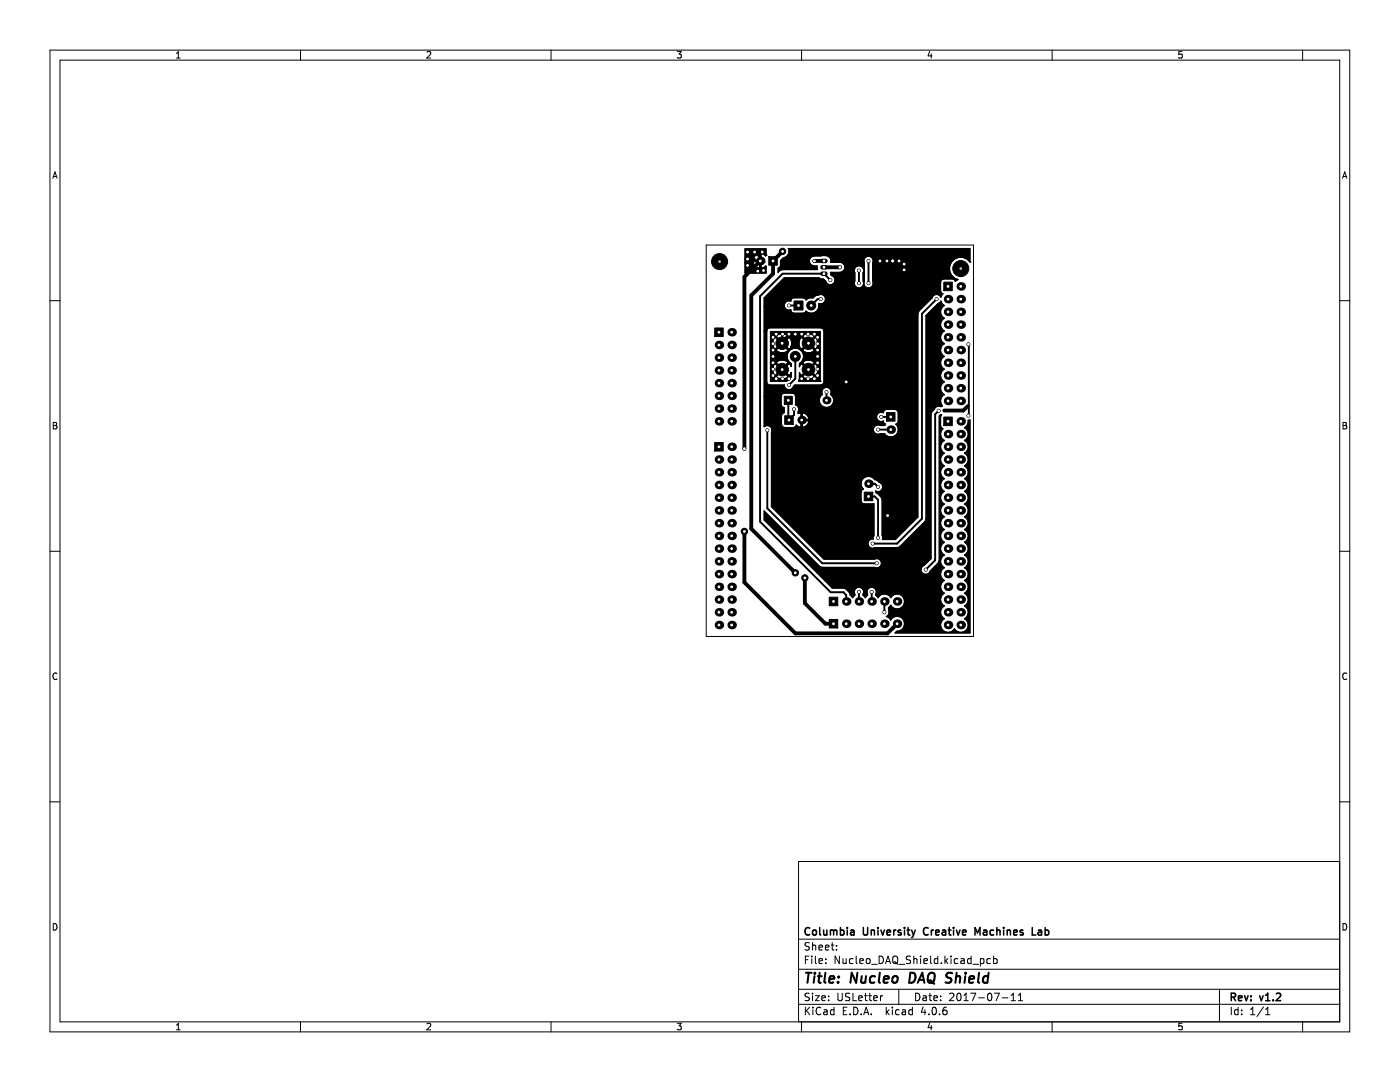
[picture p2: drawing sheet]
<svg xmlns="http://www.w3.org/2000/svg" width="279mm" height="216mm" viewBox="0 0 279 216" stroke-linecap="round" stroke-linejoin="round" font-family="sans-serif">
<g fill="none" stroke="#000" stroke-width=".2">
<path d="M10 10h259.4v195.9h-259.4zM12 12h255.4v191.9h-255.4zM35.2 11.6h.8M35.2 10.7l.4-.4v1.3M60 10v2M85.2 10.4l.5-.1 .3 .4-.8 .9h.8M110 10v2M135.2 10.3h.8l-.5 .5 .4 .1v.6l-.2 .1-.5-.1M160 10v2M185.5 10.2l-.3 1h.8M185.8 10.7v.9M210 10v2"/>
<path d="M235.9 10.3h-.6l-.1 .6 .2-.1h.4l.2 .2-.1 .5-.2 .1-.5-.1M260 10v2M10.5 35.6l.5-1.3 .4 1.3M10.7 35.2h.6M267.9 35.6l.5-1.3 .4 1.3M268.1 35.2h.6M140.9 48.9h53.4v78.1h-53.4zM10 60h2M267.4 60h2M10.6 84.3h.5l.2 .2-.2 .4 .2 .1 .1 .3-.3 .3h-.5zM10.6 84.9h.5M268 84.3h.5l.2 .2-.2 .4 .2 .1 .1 .3-.3 .3h-.5z"/>
<path d="M268 84.9h.5M10 110h2M267.4 110h2M11.4 134.4a.62 .62 0 0 0-.9 .4 .62 .62 0 0 0 .6 .8l.3-.1M268.8 134.4a.62 .62 0 0 0-.9 .4 .62 .62 0 0 0 .6 .8l.3-.1M10 160h2M267.4 171.9h-108v32M267.4 160h2M10.6 184.3a.66 .66 0 0 1 .8 .6 .66 .66 0 0 1-.8 .7zM159.4 197.4h108M159.4 193.4h108M159.4 187.4h108"/>
<path d="M160.7 191.5h.5M161.4 190.8h-.7v1.5M161.5 198.3l-.6-.1-.2 .1v.5l.7 .2 .1 .4-.3 .3-.5-.1M161.5 188.2l-.6-.1-.2 .1v.5l.7 .2 .1 .4-.3 .3-.5-.1M162 190.8v.1M162 191.3v1M162.2 188.1v1.5M162.2 198.2v.1M162.2 198.7v1M162.2 188.7l.2-.1 .3 .1 .1 .9M162.7 198.7h.8l-.8 1h.8M162.7 190.8v1.3l.2 .2"/>
<path d="M163.4 191.8l.8-.2-.1-.2-.4-.1-.3 .2 .1 .7h.6M163.4 189.1l.8-.2-.1-.2-.4-.1-.3 .2 .1 .7h.6M164 199.2l.7-.2v-.2l-.5-.1-.2 .2 .1 .7h.6M164.7 189.1l.7-.2v-.2l-.5-.1-.2 .2 .1 .7h.6M164.8 192.1v.2M164.8 191.4v.1M165.4 198.8v.1M165.4 199.5v.2M165.9 188.6h.5M166.1 188.1v1.3l.3 .2M166.9 189.4v.2M166.9 188.7v.1"/>
<path d="M167.2 198.2v1.2l.3 .3h.3l.3-.3v-1.2M167.5 190.8v1.5l-.8-1.5v1.5M168.2 191.3l.1 .9 .4 .1 .2-.2M168.9 191.3v1M169.6 198.3l-.6-.1-.3 .3 .2 .3 .6 .3v.4l-.2 .2-.6-.1M170.2 198.2v1.5h.7M170.2 191.4l-.4-.1-.3 .3 .2 .6h.5M170.9 190.8v1.3l.2 .2M171.4 199.2l.7-.2-.1-.2-.4-.1-.2 .2v.7h.6M171.6 191.8l.7-.2-.1-.2-.4-.1-.2 .2 .1 .7h.5M172.5 198.7h.6M172.7 198.2v1.3l.4 .2"/>
<path d="M172.9 191.4l.3-.1 .4 .1 .1 .6-.2 .2-.3 .1-.3-.2zM173.4 198.7h.5M173.6 198.2v1.3l.3 .2M173.9 192.4h1.2M174.4 199.2l.7-.2-.1-.2-.4-.1-.2 .2v.7h.6M175.4 190.8a.76 .76 0 0 1 .9 .7 .76 .76 0 0 1-.9 .8zM175.7 198.7v1M176.2 198.7l-.5 .3M176.7 192.3l.5-1.5 .5 1.5M176.9 191.9h.7M178.2 191a.5 .5 0 0 1 .6-.2 .5 .5 0 0 1 .4 .5v.5a.5 .5 0 0 1-.5 .5 .5 .5 0 0 1-.5-.5zM178.4 191.9l.8 .5"/>
<path d="M179.4 197.4v3M179.4 192.4h1.2M181.7 190.9l-.5-.1-.3 .1v.5l.7 .2 .1 .4-.3 .3-.5-.1M182.4 191.4l.2-.1 .3 .1 .1 .9M182.4 190.8v1.5M182.7 198.2a.76 .76 0 0 1 .9 .7 .76 .76 0 0 1-.9 .8zM183.7 190.8v.1M183.7 191.3v1M184.2 198.8h.6l.1 .9M184.4 191.8l.7-.2-.1-.2-.4-.1-.2 .2v.7h.6M184.9 199l-.5 .1-.2 .2 .2 .4 .5-.1M185.4 198.7h.5"/>
<path d="M185.6 198.2v1.3l.3 .2M185.7 190.8v1.3l.2 .2M186.4 199.2l.7-.2-.1-.2-.4-.1-.2 .2v.7h.6M187.2 191.4l-.5-.1-.3 .3 .2 .6h.6M187.2 190.8v1.5M187.7 199.5v.2M187.7 198.8v.1M187.9 192.1v.2M188.6 190.8v1.5M188.7 191.7l.5 .6M189.2 191.3l-.6 .6M189.5 198.3l.6-.1 .3 .4-1 1.1h1"/>
<path d="M189.8 190.8v.1M189.8 191.3v1M191.1 198.3l.2-.1a.8 .8 0 0 1 .5 .7 .8 .8 0 0 1-.5 .8l-.2-.2-.2-.4zM191.2 191.4l-.5-.1-.3 .3 .2 .6h.6M191.8 191.4h.6v.9M192.4 199.7h.8M192.4 198.6l.4-.4v1.5M192.4 191.6l-.5 .1-.2 .2 .2 .4 .5-.1M193.7 198.2h1l-.6 1.5M193.8 191.4l-.4-.1-.3 .3 .1 .6h.6M193.8 190.8v1.5M194.2 192.4h1.1"/>
<path d="M195.3 199.1h1.1M195.7 191.4l.4-.1 .3 .3-.2 .6h-.5M195.7 191.3v1.5M197.2 198.3l.2-.1a.8 .8 0 0 1 .6 .7 .8 .8 0 0 1-.6 .8l-.2-.2-.1-.4zM197.7 191.4l-.5-.1-.3 .3 .2 .6h.6M198.3 191.4l.4-.1 .3 .3-.1 .6h-.6M198.3 190.8v1.5M198.4 198.2h1l-.6 1.5M200 199.1h1.2M201.8 199.7h.9M201.8 198.6l.4-.4v1.5M203.2 199.7h.9"/>
<path d="M203.2 198.6l.5-.4v1.5M243.4 197.4v6.5M268 184.3a.66 .66 0 0 1 .8 .6 .66 .66 0 0 1-.8 .7zM35.2 204.6l.4-.4v1.3M35.2 205.5h.8M60 203.9v2M85.2 204.3l.5-.1 .3 .4-.8 .9h.8M110 203.9v2M135.2 204.2h.8l-.5 .5 .4 .1v.6l-.2 .1-.5-.1M159.4 200.4h108M160 203.9v2M160.7 201v1.5"/>
<path d="M160.9 201.6l.7 .9M161.6 201l-.9 .8M162.2 201v.1M162.2 201.5v1M163.8 201.1a.71 .71 0 0 0-1 .5 .71 .71 0 0 0 .7 .9l.3-.2M164.4 201.6h.6l.1 .9M165.1 201.8l-.5 .1-.2 .2 .2 .4 .5-.1M166.4 201.6l-.4-.1-.3 .3 .2 .6h.5M166.4 201v1.5M168.3 201.7h.5M169 201h-.7v1.5h.7M169.7 202.3v.2"/>
<path d="M170.4 201a.76 .76 0 0 1 .8 .7 .76 .76 0 0 1-.8 .8zM171.9 202.3v.2M172.4 202.5l.5-1.5 .5 1.5M172.5 202.1h.7M173.9 202.3v.2M176.9 201v1.5M177 201.9l.4 .6M177.4 201.5l-.5 .6M178.1 201v.1M178.1 201.5v1M179.4 201.6l-.4-.1-.3 .3 .2 .6h.5M180.1 201.6h.6v.9"/>
<path d="M180.7 201.8l-.5 .1-.2 .2 .2 .4 .5-.1M182.1 201.6l-.4-.1-.3 .3 .1 .6h.6M182.1 201v1.5M184.2 200.9l-.3 1.1h.9M184.6 201.5v1M185.4 202.3v.2M185.5 204.1l-.3 1h.8M185.8 204.6v.9M186.2 201.1l.2-.1a.8 .8 0 0 1 .5 .7 .8 .8 0 0 1-.5 .8l-.2-.2-.2-.4zM187.5 202.3v.2M188.9 201l-.5 .1a1.01 1.01 0 0 0 0 1.4l.5-.2 .1-.5-.3-.2h-.3l-.2 .2M210 203.9v2"/>
<path d="M235.9 204.2h-.6l-.1 .6 .2-.1h.4l.2 .2-.1 .5-.2 .1-.5-.1M245.7 201v1.5M247.1 201.6l-.4-.1-.3 .3 .1 .6h.6M247.1 201v1.5M247.8 202.3v.2M247.8 201.6v.1M249.6 202.5h.8M249.6 201.4l.4-.4v1.5M252.2 200.9l-1.3 1.9M252.6 201.4l.4-.4v1.5M252.6 202.5h.8M260 203.9v2"/>
</g>
<g fill="none" stroke="#000" stroke-width=".3">
<path d="M161.6 185.2a.71 .71 0 0 0-1 .5 .71 .71 0 0 0 .7 .9l.3-.2M162.2 185.7l.2-.1 .5 .1v.6l-.1 .2-.4 .1-.2-.2zM163.6 185.1v1.3l.2 .2M164.4 185.6v.9l.4 .1 .2-.2M165 185.6v1M165.7 185.7l.5-.1 .2 .2M165.7 185.6v1M166.4 185.8l.2-.2 .3 .1 .1 .9M166.4 185.8v.8M167.7 185.7l.5-.1 .2 .3-.1 .6h-.6M167.7 185.1v1.5M169.1 185.1v.1"/>
<path d="M169.1 185.6v1M169.8 185.7h.6v.9M170.4 185.9l-.5 .1-.2 .2 .2 .4 .5-.1M172.3 185.1v1.2l.3 .3h.3l.3-.3v-1.2M173.9 185.7l.2-.1 .3 .1 .1 .9M173.9 185.6v1M175.2 185.1v.1M175.2 185.6v1M175.8 185.6l.4 1 .3-1M177 186.1l.7-.2v-.2l-.5-.1-.2 .2 .1 .7h.6M178.4 185.6v1M178.8 185.6l-.4 .3"/>
<path d="M179.8 185.7l-.4-.1-.2 .2 .1 .2 .5 .2v.3h-.6M180.5 185.1v.1M180.5 185.6v1M181 185.6h.6M181.2 185.1v1.3l.4 .2M181.9 185.6l.4 1M182.3 186.6l-.4 .5M182.7 185.6l-.4 1M185.2 185.2a.71 .71 0 0 0-1 .5 .71 .71 0 0 0 .7 .9l.3-.2M185.9 185.6v1M186.3 185.6l-.4 .3M186.7 186.1l.7-.2v-.2l-.5-.1-.2 .2 .1 .7h.6"/>
<path d="M188.1 185.7h.6v.9M188.7 185.9l-.5 .1-.2 .2 .2 .4 .5-.1M189.2 185.6h.6M189.4 185.1v1.3l.4 .2M190.3 185.1v.1M190.3 185.6v1M190.9 185.6l.3 1 .4-1M192.1 186.1l.7-.2-.1-.2-.4-.1-.2 .2 .1 .7h.5M194.6 186.6v-1.5l.5 1.1 .5-1.1v1.5M196.3 185.7h.6v.9M196.9 185.9l-.5 .1-.2 .2 .2 .4 .5-.1M198.3 185.7l-.4-.1-.3 .3 .1 .6h.6"/>
<path d="M198.9 185.7l.3-.1 .3 .1 .1 .9M198.9 185.1v1.5M200.3 185.1v.1M200.3 185.6v1M201 185.7l.2-.1 .4 .1 .1 .9M201 185.6v1M202.3 186.1l.7-.2-.1-.2-.4-.1-.2 .2 .1 .7h.5M204.2 185.7l-.4-.1-.2 .2 .1 .2 .5 .2v.3h-.6M206 185.1v1.5h.7M207.2 185.7h.6l.1 .9M207.9 185.9l-.5 .1-.2 .2 .2 .4 .5-.1M208.6 185.7l.4-.1 .3 .3-.1 .6h-.6"/>
<path d="M208.6 185.1v1.5M245.7 199l.7-.1 .2-.2-.1-.4-.2-.1h-.6v1.5M246.1 199l.5 .7M247.2 199.2l.7-.2-.1-.2-.4-.1-.2 .2v.7h.6M248.4 198.7l.3 1 .4-1M249.7 199.5v.2M249.7 198.8v.1M251.4 198.7l.3 1 .4-1M252.6 199.7h.8M252.6 198.6l.4-.4v1.5M254.1 199.5v.2M254.7 198.3l.6-.1 .3 .4-.9 1.1h.9"/>
</g>
<g fill="none" stroke="#000" stroke-width=".4">
<path d="M160.8 194.1h1.2M161.4 194.1l-.3 2M162.6 194.8l-.2 1.3M162.6 194.1v.2M163.2 194.8h.8M163.6 194.1l-.2 1.7v.2l.4 .1M164.7 194.1l-.2 1.7 .3 .3M165.5 195.4l1-.2-.1-.3h-.7l-.2 .9 .2 .3 .6-.1M167.3 195.9l-.1 .2M167.4 194.9v.2M171.1 194.1l-.2 2-.9-2-.3 2M172 194.8l-.1 1.2a.57 .57 0 0 0 .8-.1"/>
<path d="M172.8 194.8l-.1 1.3M174.6 194.9a.66 .66 0 0 0-1 .3v.5l.1 .3h.8M175.6 194.1l-.2 1.7 .2 .3M176.4 195.4l.9-.2v-.3l-.6-.1-.3 .3v.9h.8M178.2 195a.52 .52 0 0 1 .6-.2 .52 .52 0 0 1 .4 .4l-.1 .5a.55 .55 0 0 1-.5 .4 .55 .55 0 0 1-.5-.4zM181.7 194.1a.96 .96 0 0 1 1 .6 .96 .96 0 0 1-.3 1.1l-.5 .3h-.5zM183.1 196.1l1-2 .4 2M183.4 195.5h1M185.4 194.4a.69 .69 0 0 1 1.1 0 1.47 1.47 0 0 1-.6 1.7l-.6-.1a1.5 1.5 0 0 1 .1-1.6zM185.5 195.6l.4 .1 .6 .6M190.1 194.2a.85 .85 0 0 0-1.1 .1 .45 .45 0 0 0 .2 .8l.5 .1a.51 .51 0 0 1 .1 .6 .51 .51 0 0 1-.4 .3l-.7-.1M190.8 195a.49 .49 0 0 1 .9 .1l-.2 1"/>
<path d="M190.9 194.1l-.2 2M192.6 194.8l-.1 1.3M192.7 194.1v.2M193.4 195.4l1-.2-.1-.3h-.7l-.2 .9 .2 .3 .6-.1M195.4 194.1l-.2 1.7 .2 .3M197.2 194.9a.66 .66 0 0 0-1 .3l-.1 .5 .2 .3h.8M197.3 194.1l-.2 2"/>
</g>
<path d="M151.7 52.1l-3.1 3.1v34.3M156.2 50.2l-1.9 1.9v2.5l-4.4 4.4v46.5l8.8 8.8M162.5 52.1h1.9M164.4 53.3h3.2M193.1 81l-.9 .9h-3.8M148.6 106v10.2l10.1 10.2h18.4l1.9-1.9M160.6 115.3v5.1l4.1 4.1h1.6" fill="none" stroke="#000" stroke-width=".76"/>
<g fill="#000" stroke="#000" stroke-width=".2">
<path d="M148.7 49.7h4.2l-.1 1.4-.7-.5-.2 .1v2.7l.2 .1 .7-.4 .1 1.4h-4.2v-2.1h1.6a1.08 1.08 0 0 0 1.3 1v-1.2h-1.2l-.1 .2h-1.6v-.7h1.6l.1 .2h1.2v-1.2a1.08 1.08 0 0 0-1.3 1h-1.6z" fill-rule="evenodd"/>
<path d="M153.4 51.2h1.7v1.7h-1.7z" fill-rule="evenodd"/>
<path d="M188.4 56.3h1.7v1.7h-1.7z" fill-rule="evenodd"/>
<path d="M157.3 49.6h36.3v2.7a2.26 2.26 0 0 0-3.7 0 2.26 2.26 0 0 0 1.3 3.5l-.5 .3-.2-.3-.4-.1h-1.7a.65 .65 0 0 0-.7 .6v1.9l.5 .4-.4 .7a.93 .93 0 0 0-1-.6 .93 .93 0 0 0-.8 .7l-2.6 2.6-.2 .6v40.6l-4.5 4.4h-2.6v-7.9l-.3-.5-1-.9v-.3a.94 .94 0 0 0 1.3-.5 .94 .94 0 0 0-.6-1.2l-.6-.5-.3-.1a1.49 1.49 0 0 0-2.2-.3 1.49 1.49 0 0 0-.1 2.2l-.3 .1-.2 .5v1.7l.2 .5 .5 .2 1.9-.1v6.4l-.1 .6h-.3a.95 .95 0 0 0-.7 1.3 .95 .95 0 0 0 1.3 .5l4.7-.1 5.5-5.4v-40.8l3-2.9 .3 .6 .4 .3-.4 .2a1.46 1.46 0 0 0 .4 2.3 1.44 1.44 0 0 0 0 2.5 1.44 1.44 0 0 0 0 2.6 1.44 1.44 0 0 0 0 2.5 1.44 1.44 0 0 0 0 2.6 1.44 1.44 0 0 0 0 2.5 1.44 1.44 0 0 0 0 2.5 1.43 1.43 0 0 0-.4 2.3l-.3 .1a.92 .92 0 0 0-1.4 .6 1.18 1.18 0 0 0-.6 1v28.8l-1.3 1.3a.94 .94 0 0 0-.4 1.5 .94 .94 0 0 0 1.6-.4l1.5-1.5 .3-.6v-28.8l.4-.3-.2 .5v1.7l.4 .7a1.46 1.46 0 0 0 .4 2.3 1.44 1.44 0 0 0 0 2.5 1.44 1.44 0 0 0 0 2.6 1.44 1.44 0 0 0 0 2.5 1.44 1.44 0 0 0 0 2.5 1.44 1.44 0 0 0 0 2.6 1.44 1.44 0 0 0 0 2.5 1.44 1.44 0 0 0 0 2.6 1.44 1.44 0 0 0 0 2.5 1.44 1.44 0 0 0 0 2.5 1.44 1.44 0 0 0 0 2.6 1.44 1.44 0 0 0 0 2.5 1.44 1.44 0 0 0 0 2.6 1.44 1.44 0 0 0 0 2.5 1.44 1.44 0 0 0 0 2.5 1.48 1.48 0 0 0-.4 2.4 1.48 1.48 0 0 0 2.4-.3 1.48 1.48 0 0 0 2.3 .3 1.48 1.48 0 0 0-.3-2.4 1.44 1.44 0 0 0 0-2.5 1.44 1.44 0 0 0 0-2.5 1.44 1.44 0 0 0 0-2.6 1.44 1.44 0 0 0 0-2.5 1.44 1.44 0 0 0 0-2.6 1.44 1.44 0 0 0 0-2.5 1.44 1.44 0 0 0 0-2.5 1.44 1.44 0 0 0 0-2.6 1.44 1.44 0 0 0 0-2.5 1.44 1.44 0 0 0 0-2.6 1.44 1.44 0 0 0 0-2.5 1.44 1.44 0 0 0 0-2.5 1.44 1.44 0 0 0 0-2.6 1.44 1.44 0 0 0 0-2.5 1.44 1.44 0 0 0 0-2.6 1.35 1.35 0 0 0 .7-1.4l.4-.1v42.5h-15l.4-.3a1.48 1.48 0 0 0 1.4-2.2 1.48 1.48 0 0 0-2.6-.1l-.2-.3-.7-.4h.1a.93 .93 0 0 0 .3-1.3v-.5l.5-.4 .2 .3a1.49 1.49 0 0 0 2.2-.1 1.49 1.49 0 0 0-.3-2.2 1.49 1.49 0 0 0-2.1 .5 1.44 1.44 0 0 0-2.6 0l-.4-.5 .1-.5a.95 .95 0 0 0-1.1-1.1 .95 .95 0 0 0-.7 1.4v.2l-.4 .5-.5-.5v-.2a.94 .94 0 0 0-.8-1.4 .94 .94 0 0 0-.8 1.4v.2l-.4 .5-.5-.6a1.84 1.84 0 0 0-1.4-1.4h-2.2l-13.6-13.5v-1.8l11.3 11.2h10.7a.94 .94 0 0 0 1.4-.8 .94 .94 0 0 0-1.4-.8h-10.1l-10.4-10.5v-14.8l.1-.4h20.2a.94 .94 0 0 0 1.4 .7h.8l.2 .2a1.5 1.5 0 0 0 2.1 0 1.5 1.5 0 0 0 0-2.2l.3-.1 .2-.5-.1-1.9-.1-.2-.5-.2h-1.7a.65 .65 0 0 0-.6 .6 .94 .94 0 0 0-1.4 .9 .94 .94 0 0 0 1.4 .8l.2 .5 .2 .1-.2 .3h-.8a.94 .94 0 0 0-1 .1 .94 .94 0 0 0-.4 .9h-20.2v-.2a.94 .94 0 0 0-1.6-.6v-6h3.4v1.8l.6 .4v1a.62 .62 0 0 0-.5 .7v1.7l.3 .6h2l.5-.2 .1-.3 .7 .5 .3-.2v-1.2h.2v1.2a1.08 1.08 0 0 0 1.3-.9l-.1-.3h-1.5l.1-1.4h.2v1.2h1.2l.1-.2-.2-.6-.4-.4-.5-.1-1 .1 .1-.7a1.12 1.12 0 0 0-.6-1.1v-.8h4.7a1.46 1.46 0 0 0 2.1 1.3 1.46 1.46 0 0 0 .2-2.5 .95 .95 0 0 0-.9-1.4 .95 .95 0 0 0-.8 1.4l-.5 .6-.1 .6h-4.7l-.1-1.1-.3-.3-1.9-.1a.65 .65 0 0 0-.6 .7h-3.4v-13.1h.5v10.2a.63 .63 0 0 0 .6 .6h2.9v.2a.95 .95 0 0 0 .9 .8 .95 .95 0 0 0 1-.7l.2-.3h5.2a.63 .63 0 0 0 .6-.6v-10.2l-.1-.4-.5-.2h-10.2a.63 .63 0 0 0-.6 .6h-.5v-4.9h4l.2 .4a.91 .91 0 0 0 1.1 .3l.2 .5 .5 .2h1.8l.4-.2 .2-.2a1.58 1.58 0 0 0 1.8 .2 1.58 1.58 0 0 0 .8-1.7 .94 .94 0 0 0 1.3-1 .94 .94 0 0 0-1.4-.7h-.5l-.7 .5h-.6l-.7 .4-.2-.2-.4-.2h-1.8a.65 .65 0 0 0-.7 .7 .94 .94 0 0 0-1.3 1h-4v-1.7l4-4h6.9l1 .3 .4 .4a.94 .94 0 0 0 1.6 .5 .94 .94 0 0 0-.4-1.6l-.2-.2v-.4l4.7-.2 .1 .2-.1 1.9a.95 .95 0 0 0 1.1 1.2 .95 .95 0 0 0 .6-1.4l.2-1.9a.95 .95 0 0 0-1-1.2 .95 .95 0 0 0-.9 1.2h-2.3l.1-.1a1.02 1.02 0 0 0 .3-1.1 1.02 1.02 0 0 0-1-.7h-1.8h6.6l.1 .2v3.6l-.1 .2a.95 .95 0 0 0 1.1 1.2 .95 .95 0 0 0 .7-1.4v-3.6l.1-.2a.95 .95 0 0 0-1-1.2 .95 .95 0 0 0-.9 1.2h-6.6v-.2a1.4 1.4 0 0 0-2-1h-1.7a1.08 1.08 0 0 0-.5 1.5 1.08 1.08 0 0 0 1.5 .5v.7h-6.9h-.3l-.6 .5v-.8l.4-.3 .1-1.2 .6-.6a1.27 1.27 0 0 0 .9-1.8z" fill-rule="evenodd"/>
<path d="M142.6 65.4h1.7v1.7h-1.7z" fill-rule="evenodd"/>
<path d="M158.5 60.1h1.8v1.8h-1.8z" fill-rule="evenodd"/>
<path d="M153.8 66.2h9.9v9.9h-4.3l.1-1h.7l.1 .3a1.52 1.52 0 0 0 2.2-.3l-1.2-1.2-1.1 1.2h-.7v-.7l.2 .4 .3 .1 1.2-1.2h.3l1.2 1.2 .3-.1a1.52 1.52 0 0 0-.3-2.2l-1.2 1.1h-.3l-1.2-1.1-.3 .1-.2 .5v-.7l.7-.1 1.1 1.2 1.2-1.2-.1-.3a1.52 1.52 0 0 0-2.2 .3h-.5a1.61 1.61 0 0 0 0-2.6h.5l.1 .3a1.52 1.52 0 0 0 2.2-.3l-1.2-1.1-1.1 1.1h-.5a1.65 1.65 0 0 0-2.4 .4 1.65 1.65 0 0 0 .6 2.3v.6l-.2-.4-.3-.1-1.1 1.1 1.1 1.2 .3-.1 .2-.5v.9l-1 .9h-3.1v-1h1.1l.2 .3a1.52 1.52 0 0 0 2.2-.3l-1.2-1.2-1.2 1.2h-1.1v-1.7h.4v.8l.3 .6 .3 .1 1.1-1.2-1.1-1.1-.3 .1-.3 .7h-.4v-1h1.1l1.2 1.2 1.2-1.2-.2-.3a1.52 1.52 0 0 0-2.2 .3h-1.1v-2.6h1.1l.2 .3a1.52 1.52 0 0 0 2.2-.3l-1.2-1.1-1.2 1.1h-1.1v-1.6h.4v.7l.3 .6 .3 .1 1.1-1.1h.4l1.1 1.1 .3-.1 .3-.7v-.6h1.5v.7l.2 .6 .3 .1 1.2-1.1h.3l1.2 1.1 .3-.1a1.52 1.52 0 0 0-.3-2.2l-1.2 1.2h-.3l-1.2-1.2-.3 .2-.2 .7h-1.5l-.3-.7-.3-.2-1.1 1.2h-.4l-1.1-1.2-.3 .2-.3 .7h-.4v-1h1.1l1.2 1.1 1.2-1.1h2.9l1.1 1.1 1.2-1.1-.1-.3a1.52 1.52 0 0 0-2.2 .3h-2.9l-.2-.3a1.52 1.52 0 0 0-2.2 .3h-1.1z" fill-rule="evenodd"/>
<path d="M142.6 88.3h1.7v1.7h-1.7z" fill-rule="evenodd"/>
<path d="M156.5 79.1h1.6v1.6h-1.6z" fill-rule="evenodd"/>
<path d="M156.6 83h1.7v1.7h-1.7z" fill-rule="evenodd"/>
<path d="M172.5 98.2h1.7v1.7h-1.7z" fill-rule="evenodd"/>
<path d="M176.9 82.3h1.7v1.7h-1.7z" fill-rule="evenodd"/>
<path d="M188.4 83.2h1.7v1.7h-1.7z" fill-rule="evenodd"/>
<path d="M165.5 119.2h1.7v1.7h-1.7z" fill-rule="evenodd"/>
<path d="M165.5 123.6h1.7v1.7h-1.7z" fill-rule="evenodd"/>
<circle cx="143.6" cy="52.2" r="1.6"/>
<circle cx="149.2" cy="50.3" r=".3"/>
<circle cx="149.2" cy="51.7" r=".3"/>
<circle cx="149.2" cy="53" r=".3"/>
<circle cx="150.6" cy="50.3" r=".3"/>
<circle cx="151.2" cy="54.1" r=".3"/>
<circle cx="152.1" cy="50.3" r=".3"/>
<circle cx="152.4" cy="54" r=".3"/>
<circle cx="156.2" cy="50.2" r=".64"/>
<circle cx="162.5" cy="52.1" r=".3"/>
<circle cx="163.8" cy="59.7" r=".3"/>
<circle cx="165.7" cy="55.9" r=".3"/>
<circle cx="167.6" cy="53.3" r=".3"/>
<circle cx="171.4" cy="54" r=".3"/>
<circle cx="171.4" cy="56.5" r=".3"/>
<circle cx="173.3" cy="52.1" r=".3"/>
<circle cx="173.3" cy="56.5" r=".3"/>
<circle cx="175.6" cy="52.1" r=".3"/>
<circle cx="177" cy="52.1" r=".3"/>
<circle cx="178.2" cy="52.1" r=".3"/>
<circle cx="179.4" cy="52.1" r=".3"/>
<circle cx="180.4" cy="53.8" r=".3"/>
<circle cx="180.4" cy="52.7" r=".3"/>
<circle cx="186.9" cy="59.7" r=".3"/>
<circle cx="191.7" cy="53.6" r="1.6"/>
<circle cx="154.3" cy="67.3" r=".3"/>
<circle cx="154.3" cy="68.6" r=".3"/>
<circle cx="154.3" cy="73.7" r=".3"/>
<circle cx="154.3" cy="72.4" r=".3"/>
<circle cx="154.3" cy="69.9" r=".3"/>
<circle cx="154.3" cy="74.9" r=".3"/>
<circle cx="154.3" cy="71.1" r=".3"/>
<circle cx="154.9" cy="75.6" r=".3"/>
<circle cx="154.9" cy="66.7" r=".3"/>
<circle cx="156.1" cy="68.5" r="1.25"/>
<circle cx="156.1" cy="73.7" r="1.25"/>
<circle cx="156.2" cy="75.6" r=".3"/>
<circle cx="156.2" cy="66.7" r=".3"/>
<circle cx="157.5" cy="76.8" r=".3"/>
<circle cx="157.5" cy="75.6" r=".3"/>
<circle cx="157.5" cy="66.7" r=".3"/>
<circle cx="157.5" cy="61" r=".3"/>
<circle cx="158.7" cy="71.1" r="1"/>
<circle cx="158.7" cy="66.7" r=".3"/>
<circle cx="160" cy="75.6" r=".3"/>
<circle cx="160" cy="66.7" r=".3"/>
<circle cx="161.3" cy="75.6" r=".3"/>
<circle cx="161.3" cy="66.7" r=".3"/>
<circle cx="161.3" cy="68.5" r="1.25"/>
<circle cx="161.3" cy="73.7" r="1.25"/>
<circle cx="161.9" cy="61" r=".9"/>
<circle cx="162.5" cy="75.6" r=".3"/>
<circle cx="162.5" cy="66.7" r=".3"/>
<circle cx="163.2" cy="71.1" r=".3"/>
<circle cx="163.2" cy="73.7" r=".3"/>
<circle cx="163.2" cy="72.4" r=".3"/>
<circle cx="163.2" cy="74.9" r=".3"/>
<circle cx="163.2" cy="68.6" r=".3"/>
<circle cx="163.2" cy="67.3" r=".3"/>
<circle cx="163.2" cy="69.9" r=".3"/>
<circle cx="164.9" cy="78.2" r=".3"/>
<circle cx="168.9" cy="76.2" r=".3"/>
<circle cx="193.3" cy="68.7" r=".3"/>
<circle cx="148.6" cy="89.5" r=".3"/>
<circle cx="153.1" cy="85.9" r=".3"/>
<circle cx="158.5" cy="81.7" r=".3"/>
<circle cx="175.2" cy="85.7" r=".3"/>
<circle cx="175.2" cy="97.2" r=".3"/>
<circle cx="175.9" cy="83.2" r=".3"/>
<circle cx="187.3" cy="82" r=".3"/>
<circle cx="193.3" cy="82.9" r=".3"/>
<circle cx="148.6" cy="106" r=".64"/>
<circle cx="158.7" cy="114.3" r=".64"/>
<circle cx="160.6" cy="115.3" r=".64"/>
<circle cx="171.4" cy="118.1" r=".3"/>
<circle cx="174" cy="118.1" r=".3"/>
<circle cx="174.2" cy="108.5" r=".3"/>
<circle cx="175" cy="112.4" r=".3"/>
<circle cx="175.2" cy="107.3" r=".3"/>
<circle cx="177.1" cy="102.9" r=".3"/>
<circle cx="184.8" cy="113.7" r=".3"/>
<circle cx="176.5" cy="122.2" r=".3"/>
</g>
<g fill="none" stroke="#000" stroke-width=".38">
<path d="M149.2 51.7l.4 .4h2.1M149.2 50.3l1.8 1.8M150.1 52.1l-.9 .9M150.6 50.3l1.1 1.1M151.7 53.3l.7 .7M152.1 50.3l-.4 .4v2.9l-.5 .5M163.8 59.7h-.6l-1.3 1.3M165.7 55.9l-1.3-1.3h-8.2l-4.5 4.5v45l14.1 14.1h2.5l.6 .5v1.3M171.4 54v2.5M173.3 52.1v4.4M186.9 59.7l-2.9 2.9v40.9l-5 5h-4.8M154.3 68.6v1.3"/>
<path d="M154.3 72.4v1.3M154.9 75.6h1.3M154.9 66.7l-.6 .6M156.2 66.7l-.1 1.8M157.3 79.9v3.8l.2 .1 1-1v-1.1M157.5 66.7l-1.4 1.3M157.5 61h1.9M158.7 66.7h1.3M158.7 71.1v4.5l-1.2 1.2M160 75.6h1.3M161.3 66.7h1.2M163.2 67.3v1.3"/>
<path d="M163.2 69.9v1.2M163.2 72.4v1.3M163.2 74.9l-.7 .7M164.9 78.2v1.7M193.3 68.7v14.2M153.1 85.9v15.5l11 11h10.9M173.3 96.5h1.3l.6 .7M173.3 99.1h1.3l.6 .6v7.6M175.2 85.7h2.6M175.9 83.2h1.9M187.3 82l-.7 .7v29.1l-1.8 1.9M193.1 81h.2"/>
<path d="M171.4 118.1v1.9M174 118.1v1.9M176.5 120v2.2"/>
</g>
<g fill="none" stroke="#000" stroke-width=".25">
<path d="M148.7 49.7h4.2l-.1 1.4-.7-.5-.2 .1v2.7l.2 .1 .7-.4 .1 1.4h-4.2zM148.7 52.4h1.6M148.7 51.7h1.6M150.4 52.2h1.2v1.2a1.08 1.08 0 0 1-1.3-1zM150.5 51.2l.9-.6 .2 .1v1.2h-1.2l-.1-.2zM151.9 51.9h.1M151.9 52.2h.1M152.9 50.9h.1M155.6 54h.1M156.2 53.8h.1M156.2 53.8h6.9v-.7a1.08 1.08 0 0 1-1.5-.5 1.08 1.08 0 0 1 .5-1.5h1.7a1.34 1.34 0 0 1 1.4 0 1.34 1.34 0 0 1 .6 1.2h1.8a1.02 1.02 0 0 1 1 1 1.02 1.02 0 0 1-1 1.1h-1.8a.51 .51 0 0 0 .4 .7 .95 .95 0 0 1 .1 1.5 .95 .95 0 0 1-1.5-.5l-.4-.4-1-.3h-6.9l-4 4v25.7a.94 .94 0 0 1 1.2 0 .94 .94 0 0 1 .3 1.2v14.8l10.4 10.5h10.1a.94 .94 0 0 1 1.4 .8 .94 .94 0 0 1-1.4 .8h-10.7l-11.3-11.2v1.8l13.6 13.5h2.2a1.84 1.84 0 0 1 1.4 1.4M156.2 53.8l-.6 .2"/>
<path d="M160.9 59.8l-.4-.3-.2-.1h-1.8a.65 .65 0 0 0-.7 .7 .94 .94 0 0 0-1.3 1M160.9 59.8h.1M162.6 59.1l.6-.2a.98 .98 0 0 1 1.5 .5 .98 .98 0 0 1-1.1 1.2h-.1a1.59 1.59 0 0 1-.8 1.7 1.59 1.59 0 0 1-1.8-.2l-.2 .2-.4 .2h-1.8a.65 .65 0 0 1-.7-.7 .92 .92 0 0 1-1.3-.7M162.6 59.1h.1M162.6 59.1l-.4 .3a1.42 1.42 0 0 0-1.3 .4M165.8 52.3h6.6M168.2 54.2h2.3M170.5 54.2a.95 .95 0 0 1 1.1-1.2 .95 .95 0 0 1 .6 1.4l.2 1.9M170.5 54.2l.1 1.9a.95 .95 0 0 0 .5 1.3 .95 .95 0 0 0 1.3-.7M172.4 52.3a.95 .95 0 0 1 1.1-1.2 .95 .95 0 0 1 .7 1.4v3.6a.95 .95 0 0 1-.6 1.3 .95 .95 0 0 1-1.2-.7M172.4 52.3l.1 .2v3.6l-.1 .2M172.4 56.3v.4"/>
<path d="M188.1 58.6l-.3 .7a.93 .93 0 0 0-1-.6 .93 .93 0 0 0-.8 .7l-2.6 2.6-.2 .6v40.6l-4.5 4.4h-2.6v-7.9a2.13 2.13 0 0 0-1.3-1.4v-.3a.94 .94 0 0 0 1.3-.5 .94 .94 0 0 0-.6-1.2l-.6-.5-.3-.1M188.2 58.6h-.1M190.7 56.1l-.2-.3-.4-.1h-1.7a.65 .65 0 0 0-.7 .6v1.9l.5 .4M190.7 56.1h.1M191.1 55.8l-.4 .3M191.2 55.8h-.1M193.6 52.3h.1M193.6 52.3a2.26 2.26 0 0 0-3.7 0 2.26 2.26 0 0 0 1.3 3.5M193.6 52.3v-2.7h-36.3a1.25 1.25 0 0 1-1 1.8l-.5 .6-.1 1.2-.4 .3v.8l.3-.3M152.5 79.1h3.4M152.5 66h.5M152.5 61.1h4"/>
<path d="M153.2 65.6l.4-.2h10.2a.63 .63 0 0 1 .6 .6v10.2a.63 .63 0 0 1-.6 .6h-5.2l-.2 .3a.94 .94 0 0 1-1.1 .7 .94 .94 0 0 1-.8-1h-2.9a.63 .63 0 0 1-.6-.6v-10.2zM153.8 75.1h1.1M153.8 72.4h1.1M153.8 69.8h1.1M153.8 73.4h.4M153.8 68.2h.4M153.8 67.2h1.1M154.2 68.2v.7l.3 .6 .3 .1 1.1-1.1M154.2 68.2l.3-.7 .3-.2 1.1 1.2M154.5 72.7l.3-.1 1.1 1.1-1.1 1.2a1.52 1.52 0 0 1-.3-2.2zM154.9 67.2l1.2 1.1 1.2-1.1M154.9 67.2a1.4 1.4 0 0 1 2.4 0"/>
<path d="M155.1 72.1l.6-.2h.7l.7 .2 .2 .3-1.2 1.2-1.2-1.2zM155.9 79.1v1.6a.64 .64 0 0 0 .6 .6v1a.62 .62 0 0 0-.5 .7v1.7a.65 .65 0 0 0 .6 .6h1.9l.4-.5 .7 .5 .3-.2v-2.6M155.9 79.1a.65 .65 0 0 1 .6-.7h1.6a.65 .65 0 0 1 .7 .7v1.7a.91 .91 0 0 1 .5 1.3v.4l.3-.1 .3 .1M155.9 68.5h.4M156.1 68.7l1.2 1.1a1.4 1.4 0 0 1-2.4 0zM156.1 73.9l1.2 1.2a1.4 1.4 0 0 1-2.4 0zM157.3 67.2h2.9M157.4 67.3a1.4 1.4 0 0 1 0 2.3l-1.1-1.1zM158 68.2h1.5M158.8 79.9h4.7M159.5 68.2l.2-.7 .3-.2 1.2 1.2M159.5 68.2v.7l.2 .6 .3 .1 1.2-1.1"/>
<path d="M159.5 75.1h.7M159.7 72.4h.5M159.7 69.8h.5M160.2 75.1l1.1-1.2 1.2 1.2a1.4 1.4 0 0 1-2.3 0zM160.2 69.8l1.1-1.1 1.2 1.1a1.4 1.4 0 0 1-2.3 0zM160.3 72.1l.6-.2h.8l.7 .2 .1 .3-1.2 1.2-1.1-1.2zM160.3 66.9l.6-.3h.8l.7 .3 .1 .3-1.2 1.1-1.1-1.1zM161.2 73.7l-1.2-1.1-.3 .1-.2 .5v-.7a1.66 1.66 0 0 0 .5-2.5 1.66 1.66 0 0 0-2.5 0 1.66 1.66 0 0 0 .4 2.5v.6l-.2-.4-.3-.1-1.1 1.1 1.1 1.2 .3-.1 .2-.5v.9l-.7 .7-.3 .2h-3.1v-9.9h9.9v9.9M161.2 73.7l-1.2 1.2-.3-.1-.2-.4v1.2l-.1 .5h4.3M161.2 73.7h.3M161.2 68.5h.3M162.7 72.6a1.4 1.4 0 0 1 0 2.3l-1.2-1.2z"/>
<path d="M162.7 67.3a1.4 1.4 0 0 1 0 2.3l-1.2-1.1zM163.7 76.1h.1M164.2 77.7a.96 .96 0 0 1 1.3-.3 .96 .96 0 0 1 .3 1.3 1.44 1.44 0 0 1 .2 2.2 1.44 1.44 0 0 1-2.2-.1 1.44 1.44 0 0 1 .3-2.1l-.1-.7zM154.1 85.9h20.2M159.8 83.9h1.5l.1 .3a1.08 1.08 0 0 1-1.3 .9v-1.2M159.8 83.7h.1M159.9 82.5h.2M160.1 82.5a1.08 1.08 0 0 1 1.3 1l-.1 .2h-1.2zM172.2 97.6l-.2 .1-.2 .5v1.7a.65 .65 0 0 0 .7 .7l1.9-.1-.1 7a.95 .95 0 0 0-1.1 1.1 .95 .95 0 0 0 1.4 .7l4.7-.1 5.3-5.1M172.2 97.6h.1M174.6 95.7h.1M174.6 95.7a1.49 1.49 0 0 0-2.2-.3 1.49 1.49 0 0 0-.2 2.2"/>
<path d="M176.3 84l.2 .5 .2 .1-.2 .3h-.8a.94 .94 0 0 0-1 .1 .94 .94 0 0 0-.4 .9M176.3 82.3a.65 .65 0 0 1 .6-.6h1.7a.65 .65 0 0 1 .7 .6v1.7l-.2 .5-.3 .1a1.49 1.49 0 0 1-.1 2.3 1.49 1.49 0 0 1-2.2-.3h-.8a.93 .93 0 0 1-1.4-.7M176.3 82.3h.1M176.3 84h.1M176.3 82.3a.94 .94 0 0 0-1.4 .9 .94 .94 0 0 0 1.4 .8M187.9 82.8l-.2 .4v1.7l.2 .5 .3 .1a1.45 1.45 0 0 0 .3 2.4 1.44 1.44 0 0 0 0 2.5 1.44 1.44 0 0 0 0 2.6 1.44 1.44 0 0 0 0 2.5 1.44 1.44 0 0 0 0 2.5 1.44 1.44 0 0 0 0 2.6 1.44 1.44 0 0 0 0 2.5 1.44 1.44 0 0 0 0 2.6 1.44 1.44 0 0 0 0 2.5 1.44 1.44 0 0 0 0 2.5 1.44 1.44 0 0 0 0 2.6 1.44 1.44 0 0 0 0 2.5 1.44 1.44 0 0 0 0 2.6 1.44 1.44 0 0 0 0 2.5 1.44 1.44 0 0 0 0 2.5 1.48 1.48 0 0 0-.4 2.4 1.48 1.48 0 0 0 2.4-.3 1.48 1.48 0 0 0 2.3 .3 1.48 1.48 0 0 0-.3-2.4 1.44 1.44 0 0 0 0-2.5 1.44 1.44 0 0 0 0-2.5 1.44 1.44 0 0 0 0-2.6 1.44 1.44 0 0 0 0-2.5 1.44 1.44 0 0 0 0-2.6 1.44 1.44 0 0 0 0-2.5 1.44 1.44 0 0 0 0-2.5 1.44 1.44 0 0 0 0-2.6 1.44 1.44 0 0 0 0-2.5 1.44 1.44 0 0 0 0-2.6 1.44 1.44 0 0 0 0-2.5 1.44 1.44 0 0 0 0-2.5 1.44 1.44 0 0 0 0-2.6 1.44 1.44 0 0 0 0-2.5 1.44 1.44 0 0 0 0-2.6 1.35 1.35 0 0 0 .7-1.4l.4-.1v42.5h-15l.4-.3a1.48 1.48 0 0 0 1.4-2.2 1.48 1.48 0 0 0-2.6-.1l-.2-.3-.7-.4a.9 .9 0 0 0 .4-1.3v-.5l.5-.4a1.48 1.48 0 0 0 2.2 .3 1.48 1.48 0 0 0 0-2.2 1.48 1.48 0 0 0-2.2 .4 1.44 1.44 0 0 0-2.6 0l-.4-.5v-.2a.94 .94 0 0 0-.8-1.4 .94 .94 0 0 0-.9 1.4v.2l-.4 .5-.5-.5v-.2a.94 .94 0 0 0-.8-1.4 .94 .94 0 0 0-.8 1.4v.2l-.4 .5-.5-.6M187.9 82.8l-.4 .2v28.8l-.3 .6M187.9 82.8h.1M188.1 81l-.3 .1a.92 .92 0 0 0-1.4 .6l-.5 .7-.1 .3v28.8l-1.3 1.3a.94 .94 0 0 0-.4 1.5 .94 .94 0 0 0 1.6-.4l1.5-1.5M188.1 81a1.43 1.43 0 0 1 .4-2.3 1.44 1.44 0 0 1 0-2.5 1.44 1.44 0 0 1 0-2.5 1.44 1.44 0 0 1 0-2.6 1.44 1.44 0 0 1 0-2.5 1.44 1.44 0 0 1 0-2.6 1.44 1.44 0 0 1 0-2.5 1.44 1.44 0 0 1 0-2.5l-.4-.3-.3-.6-3 2.9v40.5M188.1 81h.1M169.7 118.7h.1"/>
<path d="M184.6 104.1h.1M184.8 103.5h.1M184.8 103.5l-.2 .6M187.2 112.4h.1M178.9 126h.1"/>
</g>
<g fill="#cdca00" stroke="#cdca00" stroke-width=".2">
<circle cx="143.6" cy="52.2" r=".17"/>
<circle cx="191.7" cy="53.6" r=".17"/>
</g>
<g fill="#fff" stroke="#fff" stroke-width=".2">
<circle cx="159.4" cy="61" r=".17"/>
<circle cx="161.9" cy="61" r=".17"/>
<circle cx="166.3" cy="120" r=".17"/>
<circle cx="168.9" cy="120" r=".17"/>
<circle cx="171.4" cy="120" r=".17"/>
<circle cx="174" cy="120" r=".17"/>
<circle cx="176.5" cy="120" r=".17"/>
<circle cx="179" cy="120" r=".17"/>
<circle cx="166.3" cy="124.5" r=".17"/>
<circle cx="168.9" cy="124.5" r=".17"/>
<circle cx="171.4" cy="124.5" r=".17"/>
<circle cx="174" cy="124.5" r=".17"/>
<circle cx="176.5" cy="124.5" r=".17"/>
<circle cx="179" cy="124.5" r=".17"/>
<circle cx="154.3" cy="52.1" r=".17"/>
<circle cx="151.7" cy="52.1" r=".17"/>
<circle cx="177.8" cy="83.2" r=".18"/>
<circle cx="177.8" cy="85.7" r=".18"/>
<circle cx="158.7" cy="71.1" r=".17"/>
<circle cx="161.3" cy="68.5" r=".17"/>
<circle cx="156.1" cy="68.5" r=".17"/>
<circle cx="161.3" cy="73.7" r=".17"/>
<circle cx="156.1" cy="73.7" r=".17"/>
<circle cx="157.5" cy="83.8" r=".18"/>
<circle cx="160" cy="83.8" r=".18"/>
<circle cx="189.2" cy="57.2" r=".17"/>
<circle cx="191.7" cy="57.2" r=".17"/>
<circle cx="189.2" cy="59.7" r=".17"/>
<circle cx="191.7" cy="59.7" r=".17"/>
<circle cx="189.2" cy="62.2" r=".17"/>
<circle cx="191.7" cy="62.2" r=".17"/>
<circle cx="189.2" cy="64.8" r=".17"/>
<circle cx="191.7" cy="64.8" r=".17"/>
<circle cx="189.2" cy="67.3" r=".17"/>
<circle cx="191.7" cy="67.3" r=".17"/>
<circle cx="189.2" cy="69.9" r=".17"/>
<circle cx="191.7" cy="69.9" r=".17"/>
<circle cx="189.2" cy="72.4" r=".17"/>
<circle cx="191.7" cy="72.4" r=".17"/>
<circle cx="189.2" cy="74.9" r=".17"/>
<circle cx="191.7" cy="74.9" r=".17"/>
<circle cx="189.2" cy="77.5" r=".17"/>
<circle cx="191.7" cy="77.5" r=".17"/>
<circle cx="189.2" cy="80" r=".17"/>
<circle cx="191.7" cy="80" r=".17"/>
<circle cx="143.5" cy="66.3" r=".17"/>
<circle cx="146" cy="66.3" r=".17"/>
<circle cx="143.5" cy="68.8" r=".17"/>
<circle cx="146" cy="68.8" r=".17"/>
<circle cx="143.5" cy="71.4" r=".17"/>
<circle cx="146" cy="71.4" r=".17"/>
<circle cx="143.5" cy="73.9" r=".17"/>
<circle cx="146" cy="73.9" r=".17"/>
<circle cx="143.5" cy="76.5" r=".17"/>
<circle cx="146" cy="76.5" r=".17"/>
<circle cx="143.5" cy="79" r=".17"/>
<circle cx="146" cy="79" r=".17"/>
<circle cx="143.5" cy="81.5" r=".17"/>
<circle cx="146" cy="81.5" r=".17"/>
<circle cx="143.5" cy="84.1" r=".17"/>
<circle cx="146" cy="84.1" r=".17"/>
<circle cx="143.5" cy="89.2" r=".17"/>
<circle cx="146" cy="89.2" r=".17"/>
<circle cx="143.5" cy="91.7" r=".17"/>
<circle cx="146" cy="91.7" r=".17"/>
<circle cx="143.5" cy="94.2" r=".17"/>
<circle cx="146" cy="94.2" r=".17"/>
<circle cx="143.5" cy="96.8" r=".17"/>
<circle cx="146" cy="96.8" r=".17"/>
<circle cx="143.5" cy="99.3" r=".17"/>
<circle cx="146" cy="99.3" r=".17"/>
<circle cx="143.5" cy="101.9" r=".17"/>
<circle cx="146" cy="101.9" r=".17"/>
<circle cx="143.5" cy="104.4" r=".17"/>
<circle cx="146" cy="104.4" r=".17"/>
<circle cx="143.5" cy="106.9" r=".17"/>
<circle cx="146" cy="106.9" r=".17"/>
<circle cx="143.5" cy="109.5" r=".17"/>
<circle cx="146" cy="109.5" r=".17"/>
<circle cx="143.5" cy="112" r=".17"/>
<circle cx="146" cy="112" r=".17"/>
<circle cx="143.5" cy="114.6" r=".17"/>
<circle cx="146" cy="114.6" r=".17"/>
<circle cx="143.5" cy="117.1" r=".17"/>
<circle cx="146" cy="117.1" r=".17"/>
<circle cx="143.5" cy="119.6" r=".17"/>
<circle cx="146" cy="119.6" r=".17"/>
<circle cx="143.5" cy="122.2" r=".17"/>
<circle cx="146" cy="122.2" r=".17"/>
<circle cx="143.5" cy="124.7" r=".17"/>
<circle cx="146" cy="124.7" r=".17"/>
<circle cx="189.2" cy="84.1" r=".17"/>
<circle cx="191.7" cy="84.1" r=".17"/>
<circle cx="189.2" cy="86.6" r=".17"/>
<circle cx="191.7" cy="86.6" r=".17"/>
<circle cx="189.2" cy="89.2" r=".17"/>
<circle cx="191.7" cy="89.2" r=".17"/>
<circle cx="189.2" cy="91.7" r=".17"/>
<circle cx="191.7" cy="91.7" r=".17"/>
<circle cx="189.2" cy="94.2" r=".17"/>
<circle cx="191.7" cy="94.2" r=".17"/>
<circle cx="189.2" cy="96.8" r=".17"/>
<circle cx="191.7" cy="96.8" r=".17"/>
<circle cx="189.2" cy="99.3" r=".17"/>
<circle cx="191.7" cy="99.3" r=".17"/>
<circle cx="189.2" cy="101.9" r=".17"/>
<circle cx="191.7" cy="101.9" r=".17"/>
<circle cx="189.2" cy="104.4" r=".17"/>
<circle cx="191.7" cy="104.4" r=".17"/>
<circle cx="189.2" cy="106.9" r=".17"/>
<circle cx="191.7" cy="106.9" r=".17"/>
<circle cx="189.2" cy="109.5" r=".17"/>
<circle cx="191.7" cy="109.5" r=".17"/>
<circle cx="189.2" cy="112" r=".17"/>
<circle cx="191.7" cy="112" r=".17"/>
<circle cx="189.2" cy="114.6" r=".17"/>
<circle cx="191.7" cy="114.6" r=".17"/>
<circle cx="189.2" cy="117.1" r=".17"/>
<circle cx="191.7" cy="117.1" r=".17"/>
<circle cx="189.2" cy="119.6" r=".17"/>
<circle cx="191.7" cy="119.6" r=".17"/>
<circle cx="189.2" cy="122.2" r=".17"/>
<circle cx="191.7" cy="122.2" r=".17"/>
<circle cx="189.2" cy="124.7" r=".17"/>
<circle cx="191.7" cy="124.7" r=".17"/>
<circle cx="164.4" cy="53.3" r=".17"/>
<circle cx="164.4" cy="54.6" r=".17"/>
<circle cx="164.4" cy="52.1" r=".17"/>
<circle cx="173.3" cy="99.1" r=".17"/>
<circle cx="173.3" cy="96.5" r=".17"/>
<circle cx="157.3" cy="79.9" r=".17"/>
<circle cx="164.9" cy="79.9" r=".17"/>
<circle cx="162.5" cy="52.1" r=".18"/>
<circle cx="156.2" cy="50.2" r=".17"/>
<circle cx="158.7" cy="114.3" r=".17"/>
<circle cx="152.1" cy="50.3" r=".17"/>
<circle cx="150.6" cy="50.3" r=".17"/>
<circle cx="149.2" cy="50.3" r=".17"/>
<circle cx="149.2" cy="51.7" r=".17"/>
<circle cx="149.2" cy="53" r=".17"/>
<circle cx="151.2" cy="54.1" r=".17"/>
<circle cx="152.4" cy="54" r=".18"/>
<circle cx="193.3" cy="82.9" r=".17"/>
<circle cx="193.3" cy="68.7" r=".17"/>
<circle cx="176.5" cy="122.2" r=".17"/>
<circle cx="148.6" cy="89.5" r=".17"/>
<circle cx="175.2" cy="85.7" r=".18"/>
<circle cx="175.2" cy="97.2" r=".18"/>
<circle cx="161.3" cy="66.7" r=".17"/>
<circle cx="162.5" cy="66.7" r=".18"/>
<circle cx="163.2" cy="67.3" r=".17"/>
<circle cx="163.2" cy="68.6" r=".17"/>
<circle cx="163.2" cy="69.9" r=".17"/>
<circle cx="163.2" cy="71.1" r=".17"/>
<circle cx="163.2" cy="72.4" r=".17"/>
<circle cx="163.2" cy="73.7" r=".17"/>
<circle cx="163.2" cy="74.9" r=".17"/>
<circle cx="162.5" cy="75.6" r=".18"/>
<circle cx="161.3" cy="75.6" r=".17"/>
<circle cx="160" cy="75.6" r=".18"/>
<circle cx="157.5" cy="75.6" r=".18"/>
<circle cx="156.2" cy="75.6" r=".17"/>
<circle cx="154.9" cy="75.6" r=".18"/>
<circle cx="154.3" cy="74.9" r=".17"/>
<circle cx="154.3" cy="73.7" r=".17"/>
<circle cx="154.3" cy="72.4" r=".17"/>
<circle cx="154.3" cy="71.1" r=".17"/>
<circle cx="154.3" cy="69.9" r=".17"/>
<circle cx="154.3" cy="68.6" r=".17"/>
<circle cx="154.3" cy="67.3" r=".17"/>
<circle cx="154.9" cy="66.7" r=".18"/>
<circle cx="156.2" cy="66.7" r=".17"/>
<circle cx="160" cy="66.7" r=".18"/>
<circle cx="158.7" cy="66.7" r=".17"/>
<circle cx="157.5" cy="66.7" r=".18"/>
<circle cx="157.5" cy="61" r=".18"/>
<circle cx="171.4" cy="56.5" r=".17"/>
<circle cx="171.4" cy="54" r=".17"/>
<circle cx="167.6" cy="53.3" r=".18"/>
<circle cx="165.7" cy="55.9" r=".17"/>
<circle cx="173.3" cy="56.5" r=".17"/>
<circle cx="173.3" cy="52.1" r=".17"/>
<circle cx="180.4" cy="53.8" r=".17"/>
<circle cx="180.4" cy="52.7" r=".17"/>
<circle cx="179.4" cy="52.1" r=".17"/>
<circle cx="178.2" cy="52.1" r=".17"/>
<circle cx="177" cy="52.1" r=".17"/>
<circle cx="175.6" cy="52.1" r=".17"/>
<circle cx="177.1" cy="102.9" r=".17"/>
<circle cx="168.9" cy="76.2" r=".17"/>
<circle cx="158.5" cy="81.7" r=".18"/>
<circle cx="164.9" cy="78.2" r=".17"/>
<circle cx="163.8" cy="59.7" r=".17"/>
<circle cx="160.6" cy="115.3" r=".17"/>
<circle cx="148.6" cy="106" r=".17"/>
<circle cx="175.9" cy="83.2" r=".17"/>
<circle cx="157.5" cy="76.8" r=".18"/>
<circle cx="175" cy="112.4" r=".17"/>
<circle cx="153.1" cy="85.9" r=".17"/>
<circle cx="187.3" cy="82" r=".17"/>
<circle cx="184.8" cy="113.7" r=".17"/>
<circle cx="175.2" cy="107.3" r=".18"/>
<circle cx="174.2" cy="108.5" r=".17"/>
<circle cx="186.9" cy="59.7" r=".18"/>
<circle cx="171.4" cy="118.1" r=".17"/>
<circle cx="174" cy="118.1" r=".17"/>
</g>
<g fill="#000">
<circle cx="151.7" cy="52.1" r=".85"/>
<circle cx="189.2" cy="59.7" r=".85"/>
<circle cx="191.7" cy="57.2" r=".85"/>
<circle cx="191.7" cy="59.7" r=".85"/>
<circle cx="143.5" cy="68.8" r=".85"/>
<circle cx="143.5" cy="71.4" r=".85"/>
<circle cx="143.5" cy="79" r=".85"/>
<circle cx="143.5" cy="73.9" r=".85"/>
<circle cx="143.5" cy="76.5" r=".85"/>
<circle cx="146" cy="66.3" r=".85"/>
<circle cx="146" cy="79" r=".85"/>
<circle cx="146" cy="68.8" r=".85"/>
<circle cx="146" cy="73.9" r=".85"/>
<circle cx="146" cy="76.5" r=".85"/>
<circle cx="146" cy="71.4" r=".85"/>
<circle cx="164.9" cy="79.9" r=".8"/>
<circle cx="189.2" cy="74.9" r=".85"/>
<circle cx="189.2" cy="64.8" r=".85"/>
<circle cx="189.2" cy="72.4" r=".85"/>
<circle cx="189.2" cy="62.2" r=".85"/>
<circle cx="189.2" cy="67.3" r=".85"/>
<circle cx="189.2" cy="77.5" r=".85"/>
<circle cx="189.2" cy="69.9" r=".85"/>
<circle cx="191.7" cy="64.8" r=".85"/>
<circle cx="191.7" cy="72.4" r=".85"/>
<circle cx="191.7" cy="69.9" r=".85"/>
<circle cx="191.7" cy="67.3" r=".85"/>
<circle cx="191.7" cy="74.9" r=".85"/>
<circle cx="191.7" cy="62.2" r=".85"/>
<circle cx="191.7" cy="77.5" r=".85"/>
<circle cx="143.5" cy="96.8" r=".85"/>
<circle cx="143.5" cy="81.5" r=".85"/>
<circle cx="143.5" cy="91.7" r=".85"/>
<circle cx="143.5" cy="99.3" r=".85"/>
<circle cx="143.5" cy="84.1" r=".85"/>
<circle cx="143.5" cy="94.2" r=".85"/>
<circle cx="146" cy="81.5" r=".85"/>
<circle cx="146" cy="84.1" r=".85"/>
<circle cx="146" cy="89.2" r=".85"/>
<circle cx="146" cy="94.2" r=".85"/>
<circle cx="146" cy="96.8" r=".85"/>
<circle cx="146" cy="91.7" r=".85"/>
<circle cx="146" cy="99.3" r=".85"/>
<circle cx="160" cy="83.8" r=".85"/>
<circle cx="173.3" cy="96.5" r=".85"/>
<circle cx="177.8" cy="85.7" r=".85"/>
<circle cx="189.2" cy="80" r=".85"/>
<circle cx="189.2" cy="94.2" r=".85"/>
<circle cx="189.2" cy="96.8" r=".85"/>
<circle cx="189.2" cy="86.6" r=".85"/>
<circle cx="189.2" cy="89.2" r=".85"/>
<circle cx="189.2" cy="91.7" r=".85"/>
<circle cx="189.2" cy="99.3" r=".85"/>
<circle cx="191.7" cy="80" r=".85"/>
<circle cx="191.7" cy="86.6" r=".85"/>
<circle cx="191.7" cy="91.7" r=".85"/>
<circle cx="191.7" cy="94.2" r=".85"/>
<circle cx="191.7" cy="96.8" r=".85"/>
<circle cx="191.7" cy="89.2" r=".85"/>
<circle cx="191.7" cy="99.3" r=".85"/>
<circle cx="191.7" cy="84.1" r=".85"/>
<circle cx="143.5" cy="119.6" r=".85"/>
<circle cx="143.5" cy="101.9" r=".85"/>
<circle cx="143.5" cy="106.9" r=".85"/>
<circle cx="143.5" cy="109.5" r=".85"/>
<circle cx="143.5" cy="104.4" r=".85"/>
<circle cx="143.5" cy="117.1" r=".85"/>
<circle cx="143.5" cy="112" r=".85"/>
<circle cx="143.5" cy="114.6" r=".85"/>
<circle cx="146" cy="104.4" r=".85"/>
<circle cx="146" cy="101.9" r=".85"/>
<circle cx="146" cy="112" r=".85"/>
<circle cx="146" cy="114.6" r=".85"/>
<circle cx="146" cy="119.6" r=".85"/>
<circle cx="146" cy="106.9" r=".85"/>
<circle cx="146" cy="109.5" r=".85"/>
<circle cx="146" cy="117.1" r=".85"/>
<circle cx="189.2" cy="101.9" r=".85"/>
<circle cx="189.2" cy="112" r=".85"/>
<circle cx="189.2" cy="117.1" r=".85"/>
<circle cx="189.2" cy="114.6" r=".85"/>
<circle cx="189.2" cy="119.6" r=".85"/>
<circle cx="189.2" cy="104.4" r=".85"/>
<circle cx="189.2" cy="106.9" r=".85"/>
<circle cx="189.2" cy="109.5" r=".85"/>
<circle cx="191.7" cy="106.9" r=".85"/>
<circle cx="191.7" cy="104.4" r=".85"/>
<circle cx="191.7" cy="109.5" r=".85"/>
<circle cx="191.7" cy="101.9" r=".85"/>
<circle cx="191.7" cy="112" r=".85"/>
<circle cx="191.7" cy="117.1" r=".85"/>
<circle cx="191.7" cy="119.6" r=".85"/>
<circle cx="191.7" cy="114.6" r=".85"/>
<circle cx="143.5" cy="124.7" r=".85"/>
<circle cx="143.5" cy="122.2" r=".85"/>
<circle cx="146" cy="122.2" r=".85"/>
<circle cx="146" cy="124.7" r=".85"/>
<circle cx="168.9" cy="124.5" r=".85"/>
<circle cx="168.9" cy="120" r=".85"/>
<circle cx="171.4" cy="124.5" r=".85"/>
<circle cx="171.4" cy="120" r=".85"/>
<circle cx="174" cy="120" r=".85"/>
<circle cx="174" cy="124.5" r=".85"/>
<circle cx="176.5" cy="124.5" r=".85"/>
<circle cx="176.5" cy="120" r=".85"/>
<circle cx="179" cy="124.5" r=".85"/>
<circle cx="179" cy="120" r=".85"/>
<circle cx="189.2" cy="122.2" r=".85"/>
<circle cx="189.2" cy="124.7" r=".85"/>
<circle cx="191.7" cy="122.2" r=".85"/>
<circle cx="191.7" cy="124.7" r=".85"/>
</g>
<path d="M164.1 53.3h.6M164.1 54.6h.6M164.1 52.1h.6" fill="none" stroke="#000" stroke-width=".9"/>
</svg>
